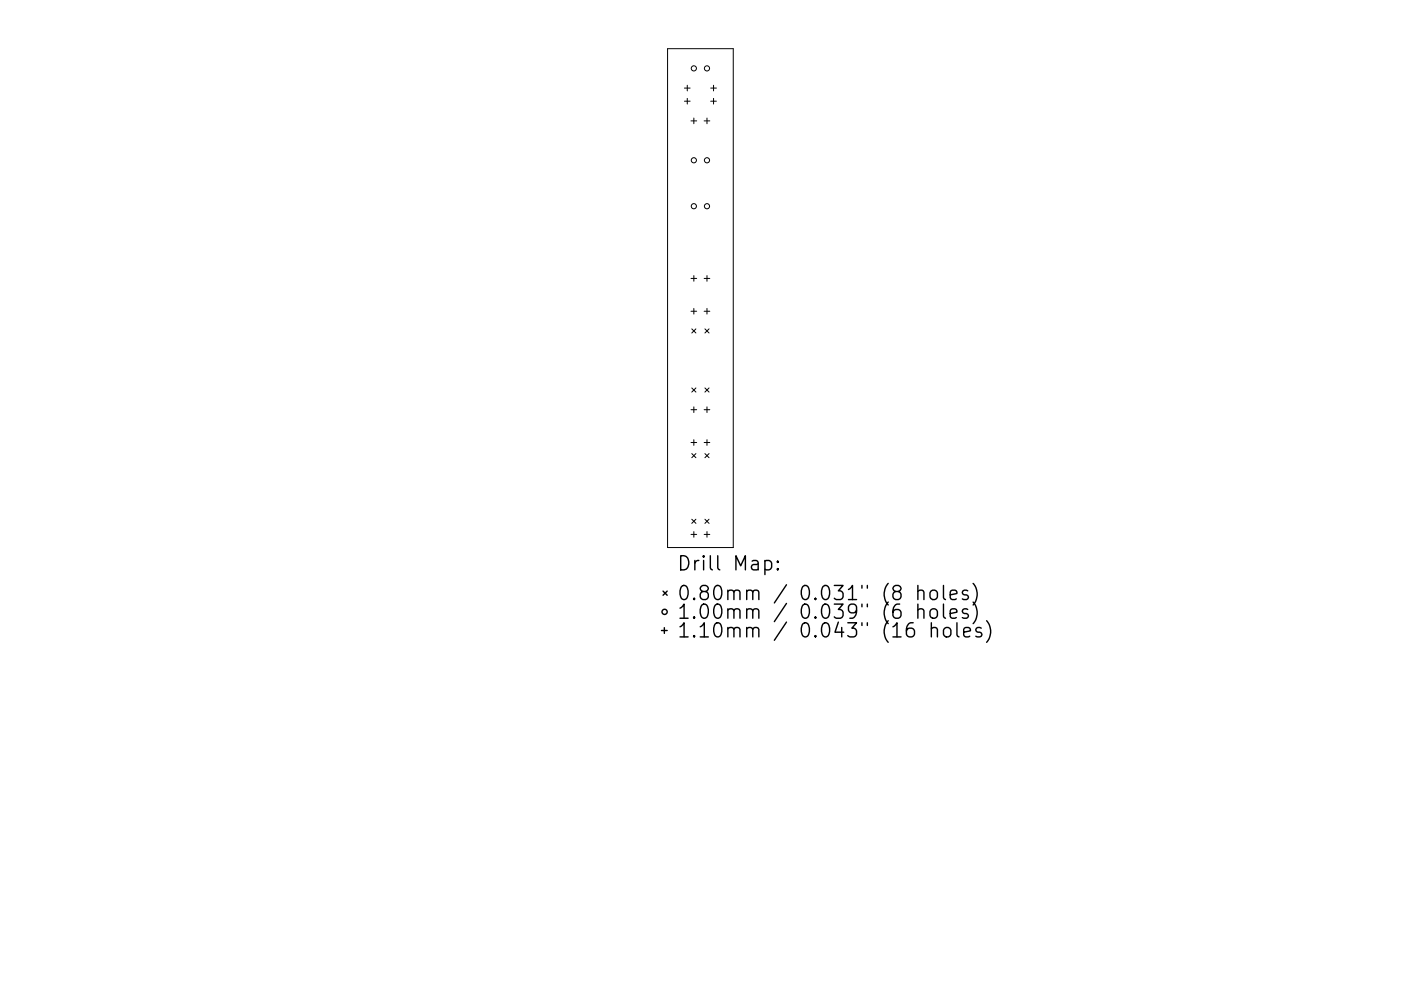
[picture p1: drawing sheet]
<svg xmlns="http://www.w3.org/2000/svg" width="297mm" height="210mm" viewBox="0 0 297 210" stroke-linecap="round" stroke-linejoin="round" font-family="sans-serif">
<defs><g id="words">
<g font-size="4.2">
<text x="143.5" y="121.1">Drill Map:</text>
<text x="143.5" y="127.4">0.80mm / 0.031&quot; (8 holes)</text>
<text x="143.5" y="131.3">1.00mm / 0.039&quot; (6 holes)</text>
<text x="143.5" y="135.3">1.10mm / 0.043&quot; (16 holes)</text>
</g>
</g></defs>
<g fill="none" stroke="#000" stroke-width=".21">
<path d="M141.5 10.3h14v105.9h-14zM145.1 18.7h1.2M145.7 18.1v1.2M150.7 18.7h1.2M151.3 18.1v1.2M145.1 21.5h1.2M145.7 20.9v1.2M146.5 25.6h1.2M147.1 25v1.3M149.3 25.6h1.2M149.9 25v1.3M150.7 21.5h1.2"/>
<path d="M151.3 20.9v1.2M146.5 59.1h1.2M147.1 58.5v1.2M149.3 59.1h1.2M149.9 58.5v1.2M146.5 66h1.2M146.7 69.8l.8 .9M147.1 65.4v1.2M147.5 69.8l-.8 .9M149.3 66h1.2M149.5 69.8l.8 .9M149.9 65.4v1.2"/>
<path d="M150.3 69.8l-.8 .9M146.5 93.9h1.2M146.5 86.9h1.2M146.7 82.3l.8 .9M146.7 96.2l.8 .9M147.1 86.3v1.2M147.1 93.3v1.2M147.5 82.3l-.8 .9M147.5 96.2l-.8 .9M149.3 93.9h1.2M149.3 86.9h1.2M149.5 82.3l.8 .9"/>
<path d="M149.5 96.2l.8 .9M149.9 86.3v1.2M149.9 93.3v1.2M150.3 82.3l-.8 .9M150.3 96.2l-.8 .9M146.5 113.4h1.2M146.7 110.2l.8 .8M147.1 112.8v1.2M147.5 110.2l-.8 .8M149.3 113.4h1.2M149.5 110.2l.8 .8M149.9 112.8v1.2"/>
<path d="M150.3 110.2l-.8 .8"/>
<circle cx="147.1" cy="14.5" r=".55"/>
<circle cx="149.9" cy="14.5" r=".55"/>
<circle cx="147.1" cy="34" r=".55"/>
<circle cx="149.9" cy="34" r=".55"/>
<circle cx="147.1" cy="43.8" r=".55"/>
<circle cx="149.9" cy="43.8" r=".55"/>
</g>
<g fill="none" stroke="#000" stroke-width=".3">
<path d="M162.2 119.1l.8-.2 .6 .6v.8l-.3 .5-.3 .1-.8-.1M164.9 119.1l.1 .1-.1 .1-.2-.1 .2-.1v.2M140.2 133.8h1.3M140.6 125.4l.9 .9M140.9 133.2v1.2M141.5 125.4l-.9 .9M164.9 120.6l.1 .2-.1 .1-.2-.1 .2-.2v.3M194.6 125.5a.74 .74 0 0 1 1.3 .1v1.6M194.6 129.5a.75 .75 0 0 1 1.3 .1v1.6M194.6 124.2v3M194.6 128.2v3M197.3 125.5a.81 .81 0 0 1 .8-.3 .81 .81 0 0 1 .6 .6v.8a.81 .81 0 0 1-.7 .6 .81 .81 0 0 1-.8-.6v-.8z"/>
<path d="M197.5 129.3a.81 .81 0 0 1 1.2 .4v.9a.81 .81 0 0 1-.7 .6 .81 .81 0 0 1-.8-.6v-.9zM197.5 133.4a.74 .74 0 0 1 1.2 .2v1.5M197.5 132.1v3M200 124.2v2.6l.5 .4M200 128.2v2.5l.5 .5M200.2 133.4a.81 .81 0 0 1 .8-.3 .81 .81 0 0 1 .6 .6v.9a.81 .81 0 0 1-.8 .6 .81 .81 0 0 1-.8-.6v-.9zM201.5 126.2l1.4-.3-.2-.5-.8-.2-.4 .4v1.2l.1 .3 .3 .1 .8-.1M201.5 130.2l1.4-.3-.2-.6-.8-.1-.4 .4v1.1l.1 .3 .3 .2 .8-.2M202.9 132.1v2.6l.4 .4M204.3 134.1l1.4-.3-.1-.5-.9-.2-.4 .5v1.1l.2 .3 .2 .1 .9-.1M205.2 125.4l-.7-.2-.5 .4 .2 .5 1 .3 .1 .2-.1 .5-.3 .1-.9-.1M205.2 129.3l-.7-.1-.5 .4 .2 .4 1 .3 .1 .3-.1 .4-.3 .2-.9-.2"/>
<path d="M206.3 123.8a3.4 3.4 0 0 1 0 4.6M206.3 127.7a3.4 3.4 0 0 1 0 4.6M208 133.3l-.7-.2-.4 .5 .1 .4 1 .3 .2 .3-.2 .4-.3 .1-.8-.1M209.2 131.7a3.4 3.4 0 0 1 0 4.6"/>
<circle cx="140.9" cy="129.8" r=".55"/>
</g>
<use href="#words"/>
</svg>
